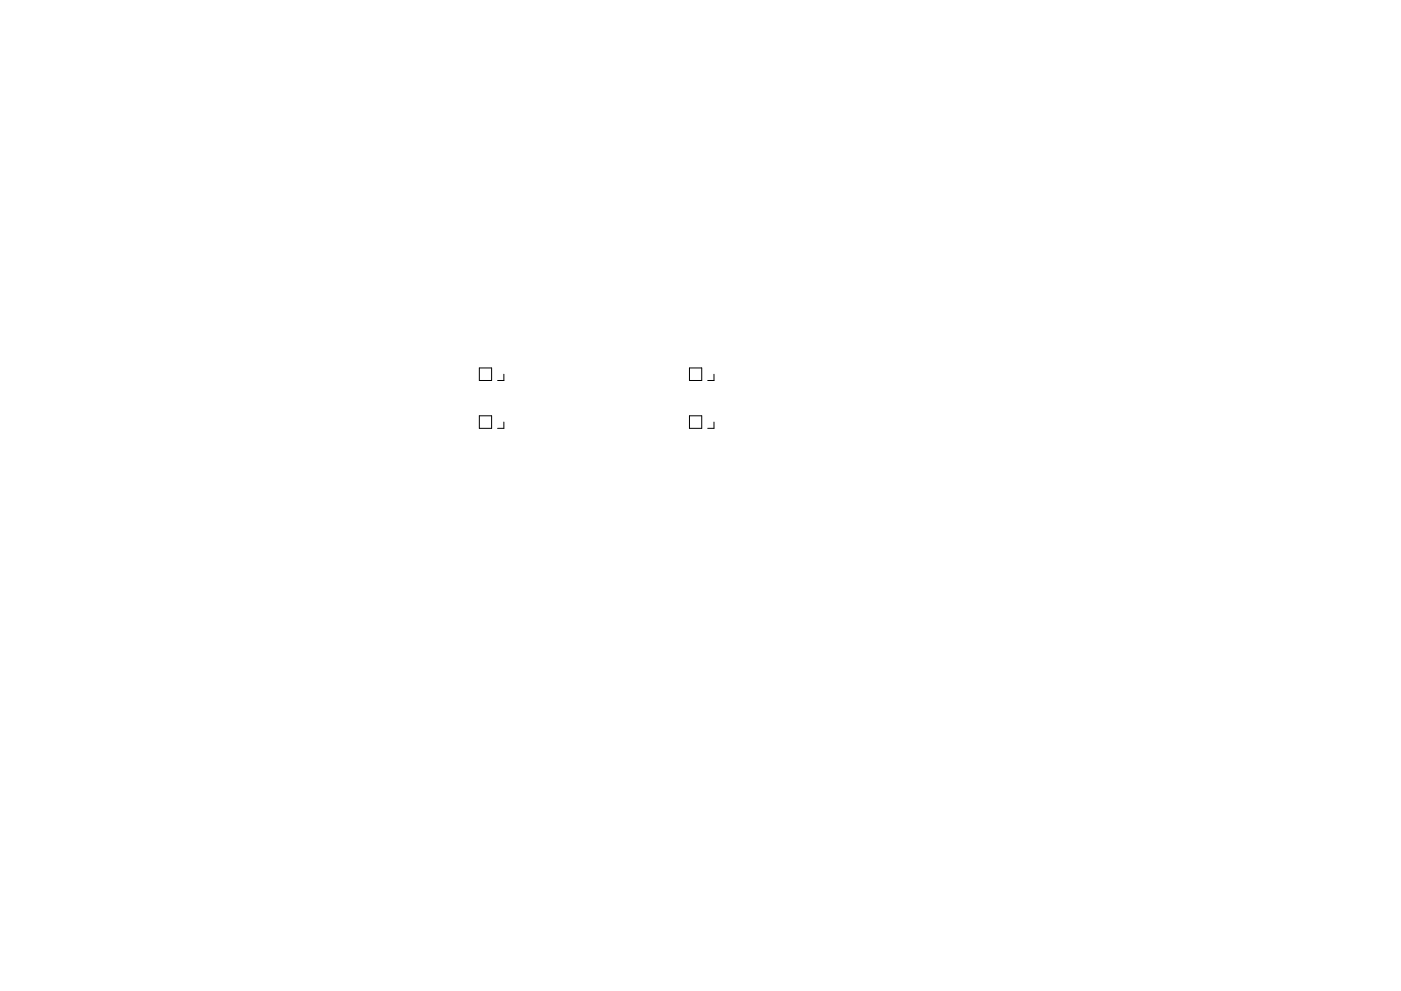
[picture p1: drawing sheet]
<svg xmlns="http://www.w3.org/2000/svg" width="297mm" height="210mm" viewBox="0 0 297 210" stroke-linecap="round" stroke-linejoin="round" font-family="sans-serif">
<path d="M101.6 78.1h2.6v2.6h-2.6zM106.8 79.4v1.3h-1.3M146.2 78.1h2.6v2.6h-2.6zM151.4 79.4v1.3h-1.4M101.6 88.2h2.6v2.7h-2.6zM106.8 89.5v1.4h-1.3M146.2 88.2h2.6v2.7h-2.6zM151.4 89.5v1.4h-1.4" fill="none" stroke="#000" stroke-width=".21"/>
</svg>
